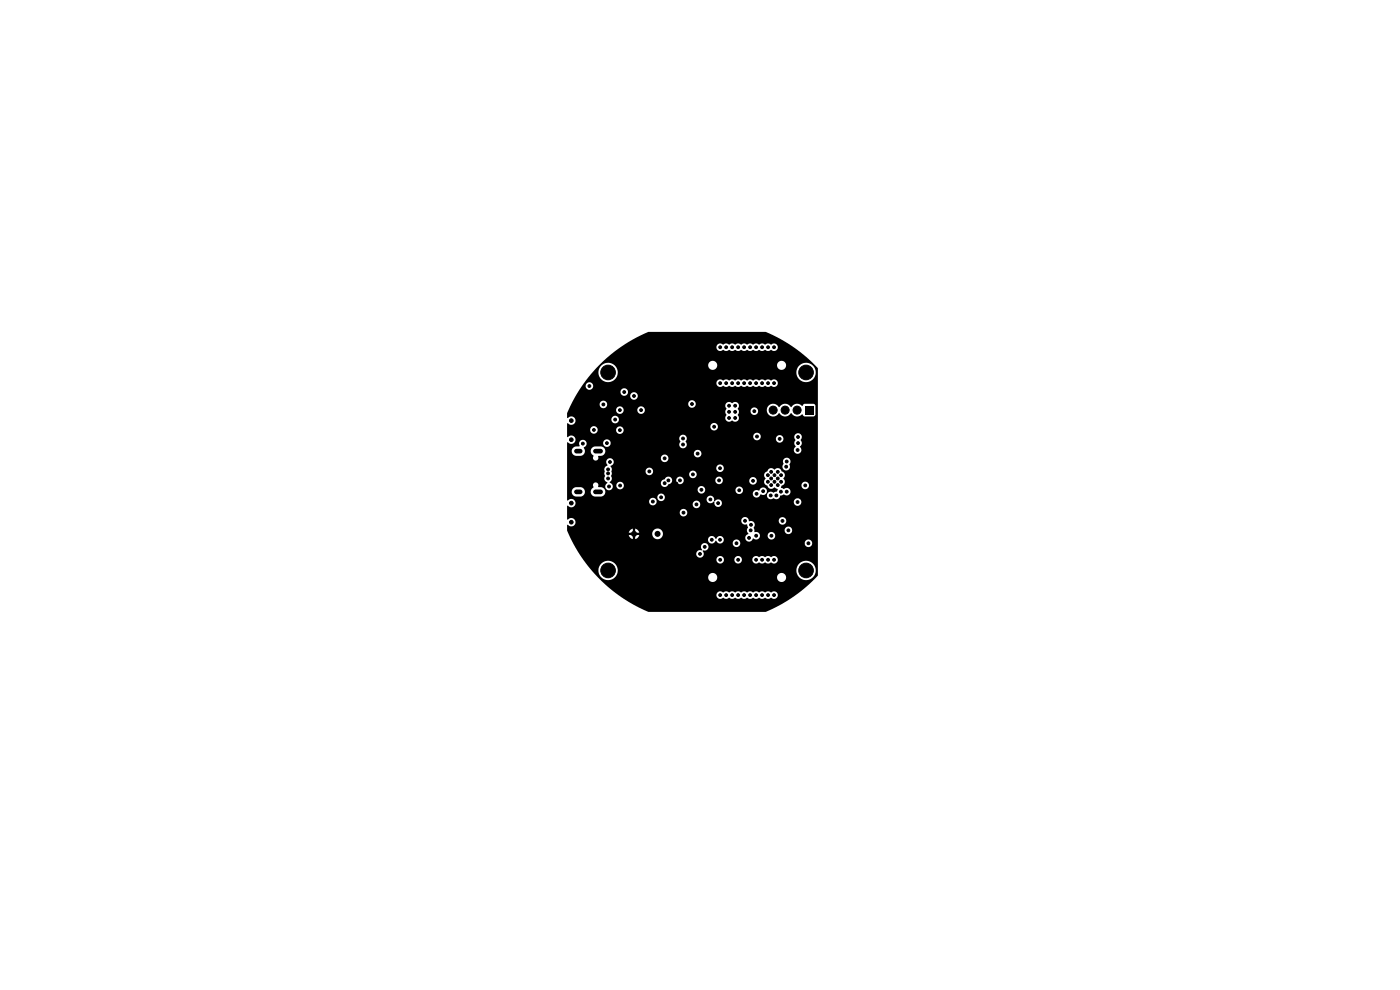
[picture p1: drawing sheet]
<svg xmlns="http://www.w3.org/2000/svg" width="297mm" height="210mm" viewBox="0 0 297 210" stroke-linecap="round" stroke-linejoin="round" font-family="sans-serif">
<g fill="#000" stroke="#000" stroke-width=".21">
<circle cx="129" cy="79" r="1.55"/>
<circle cx="152.8" cy="73.7" r=".3"/>
<circle cx="154.1" cy="73.7" r=".3"/>
<circle cx="155.3" cy="73.7" r=".3"/>
<circle cx="156.6" cy="73.7" r=".3"/>
<circle cx="157.9" cy="73.7" r=".3"/>
<circle cx="159.1" cy="73.7" r=".3"/>
<circle cx="160.4" cy="73.7" r=".3"/>
<circle cx="161.7" cy="73.7" r=".3"/>
<circle cx="162.9" cy="73.7" r=".3"/>
<circle cx="164.2" cy="73.7" r=".3"/>
<circle cx="171" cy="79" r="1.55"/>
<circle cx="121.2" cy="93.3" r=".39"/>
<circle cx="121.2" cy="89.2" r=".39"/>
<circle cx="123.7" cy="94.1" r=".3"/>
<circle cx="125" cy="81.9" r=".3"/>
<circle cx="126" cy="91.2" r=".3"/>
<circle cx="128" cy="85.8" r=".3"/>
<circle cx="128.8" cy="94" r=".3"/>
<circle cx="129" cy="99.6" r=".3"/>
<circle cx="129.4" cy="98" r=".3"/>
<circle cx="130.5" cy="89" r=".3"/>
<circle cx="131.5" cy="87" r=".3"/>
<circle cx="131.5" cy="91.3" r=".3"/>
<circle cx="132.4" cy="83.2" r=".3"/>
<circle cx="134.5" cy="84" r=".3"/>
<circle cx="136" cy="87" r=".3"/>
<circle cx="141" cy="98.8" r=".3"/>
<circle cx="141" cy="97.2" r=".3"/>
<circle cx="144.9" cy="93" r=".3"/>
<circle cx="144.9" cy="94.3" r=".3"/>
<circle cx="145.9" cy="96.2" r=".3"/>
<circle cx="146.8" cy="85.7" r=".3"/>
<circle cx="148" cy="96.2" r=".3"/>
<circle cx="148.5" cy="99.5" r=".3"/>
<circle cx="151.5" cy="90.5" r=".3"/>
<circle cx="152.8" cy="84" r=".3"/>
<circle cx="152.8" cy="99.3" r=".3"/>
<circle cx="152.8" cy="97.8" r=".3"/>
<circle cx="152.8" cy="81.3" r=".3"/>
<circle cx="154.1" cy="81.3" r=".3"/>
<circle cx="154.7" cy="87.4" r=".3"/>
<circle cx="154.7" cy="88.7" r=".3"/>
<circle cx="154.7" cy="86.1" r=".3"/>
<circle cx="155.3" cy="81.3" r=".3"/>
<circle cx="156" cy="87.4" r=".3"/>
<circle cx="156" cy="88.7" r=".3"/>
<circle cx="156" cy="86.1" r=".3"/>
<circle cx="156.6" cy="81.3" r=".3"/>
<circle cx="157.9" cy="81.3" r=".3"/>
<circle cx="159.1" cy="81.3" r=".3"/>
<circle cx="160" cy="87.2" r=".3"/>
<circle cx="160.4" cy="81.3" r=".3"/>
<circle cx="160.6" cy="92.6" r=".3"/>
<circle cx="161.7" cy="81.3" r=".3"/>
<circle cx="162.9" cy="81.3" r=".3"/>
<circle cx="164" cy="87" r=".85"/>
<circle cx="164.2" cy="81.3" r=".3"/>
<circle cx="165.4" cy="93.1" r=".3"/>
<circle cx="166.6" cy="87" r=".85"/>
<circle cx="166.8" cy="99" r=".3"/>
<circle cx="166.9" cy="97.9" r=".3"/>
<circle cx="169.1" cy="87" r=".85"/>
<circle cx="169.2" cy="95.5" r=".3"/>
<circle cx="169.3" cy="92.7" r=".3"/>
<circle cx="169.3" cy="94" r=".3"/>
<circle cx="121.2" cy="110.8" r=".39"/>
<circle cx="121.2" cy="106.7" r=".39"/>
<circle cx="129" cy="101.5" r=".3"/>
<circle cx="129" cy="100.4" r=".3"/>
<circle cx="129.2" cy="103.2" r=".3"/>
<circle cx="131.5" cy="103" r=".3"/>
<circle cx="137.8" cy="100" r=".3"/>
<circle cx="138.5" cy="106.4" r=".3"/>
<circle cx="140.2" cy="105.5" r=".3"/>
<circle cx="141" cy="102.5" r=".3"/>
<circle cx="141.8" cy="101.9" r=".3"/>
<circle cx="143.5" cy="102.6" r=".3"/>
<circle cx="144.2" cy="101.9" r=".3"/>
<circle cx="145" cy="108.8" r=".3"/>
<circle cx="145" cy="107.2" r=".3"/>
<circle cx="147" cy="100.6" r=".3"/>
<circle cx="147.8" cy="107" r=".3"/>
<circle cx="148.5" cy="117.5" r=".3"/>
<circle cx="148.8" cy="103.9" r=".3"/>
<circle cx="149.2" cy="106.5" r=".3"/>
<circle cx="149.5" cy="116" r=".3"/>
<circle cx="150.7" cy="106" r=".3"/>
<circle cx="151" cy="114.5" r=".3"/>
<circle cx="152.3" cy="106.7" r=".3"/>
<circle cx="152.5" cy="101.9" r=".3"/>
<circle cx="152.8" cy="114.5" r=".3"/>
<circle cx="152.8" cy="118.7" r=".3"/>
<circle cx="154.3" cy="113.5" r=".3"/>
<circle cx="156.2" cy="115.2" r=".3"/>
<circle cx="156.6" cy="118.7" r=".3"/>
<circle cx="156.8" cy="104" r=".3"/>
<circle cx="158.1" cy="110.5" r=".3"/>
<circle cx="158.4" cy="103.9" r=".3"/>
<circle cx="158.9" cy="114.1" r=".3"/>
<circle cx="159.2" cy="112.5" r=".3"/>
<circle cx="159.3" cy="111.3" r=".3"/>
<circle cx="159.8" cy="102" r=".3"/>
<circle cx="160.4" cy="118.7" r=".3"/>
<circle cx="160.4" cy="113.6" r=".3"/>
<circle cx="160.5" cy="104.7" r=".3"/>
<circle cx="161.2" cy="107.2" r=".3"/>
<circle cx="161.7" cy="118.7" r=".3"/>
<circle cx="161.9" cy="104.2" r=".3"/>
<circle cx="162.9" cy="100.8" r=".3"/>
<circle cx="162.9" cy="102.2" r=".3"/>
<circle cx="162.9" cy="118.7" r=".3"/>
<circle cx="163.5" cy="105.1" r=".3"/>
<circle cx="163.6" cy="101.5" r=".3"/>
<circle cx="163.6" cy="102.9" r=".3"/>
<circle cx="163.6" cy="100.1" r=".3"/>
<circle cx="163.6" cy="113.7" r=".3"/>
<circle cx="164.2" cy="118.7" r=".3"/>
<circle cx="164.3" cy="100.8" r=".3"/>
<circle cx="164.3" cy="102.2" r=".3"/>
<circle cx="164.7" cy="105.1" r=".3"/>
<circle cx="165" cy="101.5" r=".3"/>
<circle cx="165" cy="102.9" r=".3"/>
<circle cx="165" cy="100.1" r=".3"/>
<circle cx="165.7" cy="104.3" r=".3"/>
<circle cx="165.7" cy="100.8" r=".3"/>
<circle cx="165.7" cy="102.2" r=".3"/>
<circle cx="166" cy="110.5" r=".3"/>
<circle cx="166.9" cy="104.3" r=".3"/>
<circle cx="167.2" cy="112.5" r=".3"/>
<circle cx="169" cy="115.2" r=".3"/>
<circle cx="169.2" cy="106.5" r=".3"/>
<circle cx="170.2" cy="115.2" r=".3"/>
<circle cx="170.8" cy="103" r=".3"/>
<circle cx="171.5" cy="115.2" r=".3"/>
<circle cx="129" cy="121" r="1.55"/>
<circle cx="152.8" cy="126.2" r=".3"/>
<circle cx="154.1" cy="126.2" r=".3"/>
<circle cx="155.3" cy="126.2" r=".3"/>
<circle cx="156.6" cy="126.2" r=".3"/>
<circle cx="157.9" cy="126.2" r=".3"/>
<circle cx="159.1" cy="126.2" r=".3"/>
<circle cx="160.4" cy="126.2" r=".3"/>
<circle cx="161.7" cy="126.2" r=".3"/>
<circle cx="162.9" cy="126.2" r=".3"/>
<circle cx="164.2" cy="126.2" r=".3"/>
<circle cx="171" cy="121" r="1.55"/>
</g>
<g fill="#000">
<path d="M127.4 77.2l2.3-2.1 2-1.5h20.3a.86 .86 0 0 0 .5 .8 .86 .86 0 0 0 1-.2 1.05 1.05 0 0 0 1.3 0 1.13 1.13 0 0 0 1.2 0 1.13 1.13 0 0 0 1.3 0 1.13 1.13 0 0 0 1.3 0 1.13 1.13 0 0 0 1.3 0 1.13 1.13 0 0 0 1.2 0 1.13 1.13 0 0 0 1.3 0 1.13 1.13 0 0 0 1.3 0 .82 .82 0 0 0 1.1-.1 .82 .82 0 0 0-.1-1.1 .82 .82 0 0 0-1.2 .1 1.05 1.05 0 0 0-1.3 0 1.13 1.13 0 0 0-1.3 0 1.13 1.13 0 0 0-1.2 0 1.13 1.13 0 0 0-1.3 0 1.13 1.13 0 0 0-1.3 0 1.13 1.13 0 0 0-1.2 0 1.13 1.13 0 0 0-1.3 0 1.13 1.13 0 0 0-1.3 0 .8 .8 0 0 0-.8-.2 .8 .8 0 0 0-.5 .7h-20.3l3-1.8 2.9-1.4h24.8l2.9 1.4 3 1.8 2.8 2.2 2.4 2.4v43.9l-2.4 2.3-2.8 2.2-3 1.8-2.9 1.4h-24.8l-3.3-1.6-3.2-2h20.9a.86 .86 0 0 0 .5 .8 .86 .86 0 0 0 1-.2 1.05 1.05 0 0 0 1.3 0 1.13 1.13 0 0 0 1.2 0 1.13 1.13 0 0 0 1.3 0 1.13 1.13 0 0 0 1.3 0 1.13 1.13 0 0 0 1.3 0 1.13 1.13 0 0 0 1.2 0 1.13 1.13 0 0 0 1.3 0 1.13 1.13 0 0 0 1.3 0 .82 .82 0 0 0 1.1-.1 .82 .82 0 0 0-.1-1.2 .82 .82 0 0 0-1.2 .2 1.05 1.05 0 0 0-1.3 0 1.13 1.13 0 0 0-1.3 0 1.13 1.13 0 0 0-1.2 0 1.13 1.13 0 0 0-1.3 0 1.13 1.13 0 0 0-1.3 0 1.13 1.13 0 0 0-1.2 0 1.13 1.13 0 0 0-1.3 0 1.13 1.13 0 0 0-1.3 0 .8 .8 0 0 0-.8-.2 .8 .8 0 0 0-.5 .7h-20.9l-3-2.5-2.7-2.8h1.5a2.05 2.05 0 0 0 1.2 1.9 2.05 2.05 0 0 0 2.2-.2h19.9l.1 .2a.97 .97 0 0 0 1 .7 .97 .97 0 0 0 .9-.9h12.6l.1 .2a.97 .97 0 0 0 1.6 .4 .97 .97 0 0 0-.4-1.6 .97 .97 0 0 0-1.3 1h-12.6v-.2a.97 .97 0 0 0-1.1-.9 .97 .97 0 0 0-.9 1.1h-19.9l.5-.7 .3-1h37.8v.2a2.05 2.05 0 0 0 3.2 1.7 2.05 2.05 0 0 0 0-3.5 2.05 2.05 0 0 0-3.2 1.6l-37.9-.1a2.05 2.05 0 0 0-2-1.8 2.05 2.05 0 0 0-2.1 1.9h-1.5l-1.7-2.2h28.3a.8 .8 0 0 0 .8 .8 .8 .8 0 0 0 .8-.8h2.2v.1a.8 .8 0 0 0 .9 .7 .8 .8 0 0 0 .7-.8h2.2v.1a.87 .87 0 0 0 1.5 .5 1.05 1.05 0 0 0 1.3 0 1.13 1.13 0 0 0 1.3 0 .82 .82 0 0 0 1.1-.1 .82 .82 0 0 0-.1-1.2 .82 .82 0 0 0-1.2 .2 1.05 1.05 0 0 0-1.3 0 1.13 1.13 0 0 0-1.3 0 .8 .8 0 0 0-.8-.2 .8 .8 0 0 0-.5 .7h-2.2v-.2a.8 .8 0 0 0-.9-.6 .8 .8 0 0 0-.7 .8h-2.2v-.2a.8 .8 0 0 0-.9-.6 .8 .8 0 0 0-.7 .8h-28.3l-.8-1.3h24.8v.2a.83 .83 0 0 0 1.2 .6 .83 .83 0 0 0 .2-1.4l.1-.1a.81 .81 0 0 0 1.1-.7 .81 .81 0 0 0-1.2-.7 .81 .81 0 0 0-.2 1.3l-.1 .1a.8 .8 0 0 0-1.1 .7h-24.8l-1.7-3h29a.85 .85 0 0 0 .7 .9 .85 .85 0 0 0 1-.6l.1 .2a.8 .8 0 0 0 1.2 .3h2.2v.1a.8 .8 0 0 0 .9 .7 .8 .8 0 0 0 .7-.8h13.7v.1a.8 .8 0 0 0 1.2 .6 .8 .8 0 0 0 0-1.3 .8 .8 0 0 0-1.2 .6h-13.7a.8 .8 0 0 0-.8-.8 .8 .8 0 0 0-.8 .8l-2.1-.1a.84 .84 0 0 0-.2-1.3 .84 .84 0 0 0-1.2 .5 .87 .87 0 0 0-.9-.6 .87 .87 0 0 0-.8 .7h-29l-.7-1.4h13.7v.5h-.8l.2 .5 .6 .4v-.8h.6v.8l.7-.6 .1-.3h-.8l.1-.3h3.5v.1a1.14 1.14 0 0 0 1.7 .9 1.14 1.14 0 0 0 0-1.9 1.14 1.14 0 0 0-1.7 .9h-3.5l-.1-.2h.8l-.2-.5-.6-.4v.8h-.6v-.8l-.6 .4-.2 .5h-12.9l-.2-.5 .1-1.2a.95 .95 0 0 0 1.2 .3 .95 .95 0 0 0 .4-1.2h35.3v.2a.91 .91 0 0 0 1.2 .6l.1 .4a.63 .63 0 0 1-.2 .8l.3 .9a.83 .83 0 0 0-.3 1.4 .83 .83 0 0 0 1.4-.5h.1a.8 .8 0 0 0 .9 .2 .8 .8 0 0 0 .4-.8h1.6v.1a.8 .8 0 0 0 1.3 .6 .8 .8 0 0 0 0-1.3 .8 .8 0 0 0-1.3 .6h-1.6a1.05 1.05 0 0 0-1.2-.8l.1-.4h6.3a.8 .8 0 0 0 1.1 .9 .8 .8 0 0 0 .3-1.4 .8 .8 0 0 0-1.3 .4l-.1 .1h-6.3l-.2-.4a.87 .87 0 0 0 .1-1.2 .87 .87 0 0 0-1.1-.2v-.2h6.3a.8 .8 0 0 0 1.1 .9 .8 .8 0 0 0 .2-1.4 .8 .8 0 0 0-1.3 .4v.1h-6.3a.8 .8 0 0 0-.8-.7 .8 .8 0 0 0-.8 .7h-35.3a1 1 0 0 0-1.6-.2l-.1-1.5h23.9v.1a.8 .8 0 0 0 1.2 .6 .8 .8 0 0 0 0-1.3 .8 .8 0 0 0-1.2 .6h-23.9l.1-1.4a.95 .95 0 0 0 1.2 .2 .95 .95 0 0 0 .4-1.2h15.7v.2a.8 .8 0 0 0 .6 .7 .8 .8 0 0 0 .8-.3h7.8v.2a.8 .8 0 0 0 1.3 .6 .8 .8 0 0 0 0-1.4 .8 .8 0 0 0-1.3 .6h-7.8a.8 .8 0 0 0-.3-1.2 .8 .8 0 0 0-1.1 .6h-15.7a1 1 0 0 0-1.6-.1l-.1-.8h19.1v.2a.8 .8 0 0 0 .7 .7 .8 .8 0 0 0 .9-.4h8.9v.1a.86 .86 0 0 0 .7 .7 .86 .86 0 0 0 .9-.3h.1a.81 .81 0 0 0 .8 1.1 .81 .81 0 0 0 .7-1.1h15.3v.2a.8 .8 0 0 0 1.2 .6 .8 .8 0 0 0 0-1.4 .8 .8 0 0 0-1.2 .6h-15.3a.88 .88 0 0 0-1.5-.1l-.1-.1a.81 .81 0 0 0-.6-1 .81 .81 0 0 0-1 .7l-8.9-.1a.8 .8 0 0 0-.5-1.1 .8 .8 0 0 0-1.1 .7h-19.1v-1h1l.2 .6 .5 .3h1.2a1.01 1.01 0 0 0 .9-.9h1.2l.2 .6 .5 .3h1.5a1.01 1.01 0 0 0 .9-1 1.01 1.01 0 0 0-.9-1h-.6a.64 .64 0 0 0-.1-.8 .64 .64 0 0 0-.9 .1l-.1 .4 .1 .4-.5 .5-.1 .5h-1.2a1.01 1.01 0 0 0-.9-1.1l-1.2 .1-.5 .3-.2 .7h-1v-4.9h7.9v1a.7 .7 0 0 1 0 .9 .81 .81 0 0 0 .6 .9l.1 .1a.82 .82 0 0 0-.4 1.2 .82 .82 0 0 0 1.2 .2h18.3v.2a.8 .8 0 0 0 .8 .7 .8 .8 0 0 0 .8-.8h6.4v.2a.8 .8 0 0 0 1.3 .6h2.4v.1a.85 .85 0 0 0 .8 .7 .85 .85 0 0 0 .9-.6 .84 .84 0 0 0 1.2-.4 .84 .84 0 0 0-.5-1.1 .84 .84 0 0 0-1.1 .7l-.3-.1a.8 .8 0 0 0-1 .7l-2.4-.1a.8 .8 0 0 0-.1-1.3 .8 .8 0 0 0-1.2 .6l-6.4-.1a.8 .8 0 0 0-.8-.7 .8 .8 0 0 0-.8 .7h-18.3l.3-.4v-.5h.7a.8 .8 0 0 0 1.1 .9 .8 .8 0 0 0 .3-1.4h8.1v.2a.86 .86 0 0 0 .8 .7 .86 .86 0 0 0 .9-.6 .8 .8 0 0 0 .7-.9h.8v.2a.8 .8 0 0 0 .9 .7 .8 .8 0 0 0 .8-.9h6.6v.2a.8 .8 0 0 0 .9 .7 .8 .8 0 0 0 .8-.8h5.5v.2a.8 .8 0 0 0 1.3 .6 .8 .8 0 0 0 0-1.4 .8 .8 0 0 0-1.3 .6l-5.5-.1a.8 .8 0 0 0-.9-.7 .8 .8 0 0 0-.8 .7h-6.6l-.1-.1a.8 .8 0 0 0-.8-.6 .8 .8 0 0 0-.8 .7h-.8v-.1a.87 .87 0 0 0-.9-.6 .87 .87 0 0 0-.8 .6 .8 .8 0 0 0-.7 .7h-8.1a.8 .8 0 0 0-1.4 .5h-.7l-.7-.6a1.06 1.06 0 0 0 .3-1.4l.2-.4-.1-.6h7.2v.2a.8 .8 0 0 0 .6 .7 .8 .8 0 0 0 .8-.2h7.9v.1a.8 .8 0 0 0 .8 .7 .8 .8 0 0 0 .8-.7h14.3l.1 .5a.44 .44 0 0 1 .2 .4 .44 .44 0 0 1-.3 .4 1.11 1.11 0 0 0 .7 1.1 .89 .89 0 0 0 1.5 .3l.7 .3v.2a.5 .5 0 0 1-.7 .5l-.2 .1a.84 .84 0 0 0-1.2 0 .84 .84 0 0 0 .1 1.2 .84 .84 0 0 0 1.1 0 .9 .9 0 0 0 1.5-.6h.3a.61 .61 0 0 1 .9 0 .83 .83 0 0 0 .8-1.2 .83 .83 0 0 0-1.4-.2l-.5-.3 .1-.4 .3-.1h3.9a.8 .8 0 0 0 1.1 .8 .8 .8 0 0 0 .3-1.3 .8 .8 0 0 0-1.3 .3l-.1 .2h-3.9a.91 .91 0 0 0 .1-1.4 .89 .89 0 0 0 .3-.9 .89 .89 0 0 0-.7-.7 .87 .87 0 0 0-.7-.6 .87 .87 0 0 0-.8 .3 .96 .96 0 0 0-1.6 .4l-.4 .3-.2 .4h-14.3a.8 .8 0 0 0-.7-.9 .8 .8 0 0 0-.9 .8h-7.9l.2-.4v-.4l-.5-.6h13.9a.8 .8 0 0 0 1 .9 .8 .8 0 0 0 .5-1.2h12.6v.2a.84 .84 0 0 0 1.1 .6 .84 .84 0 0 0 .4-1.3 .83 .83 0 0 0-.1-1.1 .83 .83 0 0 0-1.1 0 .83 .83 0 0 0-.1 1.2l-.2 .4h-12.6a.8 .8 0 0 0-.8-.4 .8 .8 0 0 0-.7 .7h-13.9a.8 .8 0 0 0-1.1 .7h-7.2l.1-.6-.3-.4a.93 .93 0 0 0 .4-1.5 .84 .84 0 0 0-1.2 .1 .84 .84 0 0 0 .2 1.2l-.5 .4-.2 .4h-7.9v-3.7h1l.2 .5 .5 .4h1.2a1.01 1.01 0 0 0 .9-.9h1.2l.2 .5 .4 .3a.61 .61 0 0 0 .2 1 .61 .61 0 0 0 .8-.5h13.3v.2a.8 .8 0 0 0 1.2 .6 .8 .8 0 0 0 0-1.4 .8 .8 0 0 0-1.2 .6h-13.3v-.3l1-.2 .4-.5h18.9v.2a.8 .8 0 0 0 1.2 .6 .8 .8 0 0 0 0-1.4 .8 .8 0 0 0-1.2 .6h-18.9l.1-.7h40v.1a.83 .83 0 0 0 1.3 .6 .83 .83 0 0 0 0-1.4 1.03 1.03 0 0 0 .2-1.4 .83 .83 0 0 0-.1-1.2 .83 .83 0 0 0-1.2 .1 .83 .83 0 0 0 .2 1.2 .94 .94 0 0 0 0 1.3l-.4 .7h-40l-.3-.5-.4-.2h-1.5a1.01 1.01 0 0 0-.9 1.1h-1.2l-.2-.9a.79 .79 0 0 0 .5-1h3.5v.2a.8 .8 0 0 0 1.3 .6 .8 .8 0 0 0 0-1.4 .8 .8 0 0 0-1.3 .6h-3.5a.83 .83 0 0 0-1.2-.5 .83 .83 0 0 0-.2 1.2l-1 .1-.4 .2-.3 .5v.4h-1v-1.9l.1-.1a.91 .91 0 0 0 1.2 .3 .91 .91 0 0 0 .4-1.2h22.1l.1 .5a.39 .39 0 0 1-.1 .7 .82 .82 0 0 0 1.1 .9 .82 .82 0 0 0 .2-1.4l.3-.5-.2-.6h14.3v.2a.8 .8 0 0 0 .6 .7 .8 .8 0 0 0 .9-.4h3.3v.2a.8 .8 0 0 0 1.2 .6 .8 .8 0 0 0 0-1.4 .8 .8 0 0 0-1.2 .6h-3.3a.8 .8 0 0 0-.5-1.2 .8 .8 0 0 0-1 .7h-14.3a.8 .8 0 0 0-.8-.3 .8 .8 0 0 0-.6 .7h-22.1a1 1 0 0 0-1.6-.2l-.1-1.6h4.9v.2a.8 .8 0 0 0 .8 .7 .8 .8 0 0 0 .8-.8h3.9v.1a.8 .8 0 0 0 1.2 .6 .8 .8 0 0 0 0-1.3 .8 .8 0 0 0-1.2 .6h-3.9l-.2-.5-.3-.3h24.4v.2a.8 .8 0 0 0 1.2 .6 .8 .8 0 0 0 0-1.4 .8 .8 0 0 0-1.2 .6h-24.5a.8 .8 0 0 0-1 .7h-4.9l.1-1.3a.95 .95 0 0 0 1.2 .2 .95 .95 0 0 0 .4-1.1h7.7v.2a.8 .8 0 0 0 1.2 .6 .8 .8 0 0 0 0-1.4 .8 .8 0 0 0-1.2 .6h-7.7a.98 .98 0 0 0-1.6-.2l-.1-1 .3-.8h10.1v.2a.8 .8 0 0 0 .9 .7 .8 .8 0 0 0 .7-.9h2.9v.2a.8 .8 0 0 0 1.2 .6 .8 .8 0 0 0 0-1.4 .8 .8 0 0 0-1.2 .6h-2.9a.8 .8 0 0 0-.8-.7 .8 .8 0 0 0-.8 .7h-10.1l.6-1.2h6v.2a.8 .8 0 0 0 .9 .7 .8 .8 0 0 0 .7-1h17.2v.2a.8 .8 0 0 0 .7 .7 .8 .8 0 0 0 .8-.5h6.4l.1 .4a.4 .4 0 0 1-.1 .7l.1 .6a.39 .39 0 0 1 .1 .4 .39 .39 0 0 1-.2 .3 .86 .86 0 0 0 .4 1 .86 .86 0 0 0 1.1-.2 .84 .84 0 0 0 1.2 0 .84 .84 0 0 0-.1-1.2l.2-.4v-.5h2.5v.2a.8 .8 0 0 0 1 .7 .8 .8 0 0 0 .6-1.1h1.9v.2a1.4 1.4 0 0 0 1.1 1.2 1.4 1.4 0 0 0 1.5-.7 1.48 1.48 0 0 0 2.5 0 1.52 1.52 0 0 0 2.4 .3l.5 .5 1.9-.1 .4-.4v-1.9l-.3-.3h-2l-.4 .4a1.57 1.57 0 0 0-2.5 .3 1.48 1.48 0 0 0-2.5 0 1.4 1.4 0 0 0-1.5-.7 1.4 1.4 0 0 0-1.1 1.2l-2-.1a.8 .8 0 0 0-.8-.4 .8 .8 0 0 0-.7 .7h-2.5v-.1a.4 .4 0 0 1 0-.7 .85 .85 0 0 0-.4-1 .85 .85 0 0 0-1 .2l-.1-.1a.8 .8 0 0 0-1.3 .6l-6.3-.1a.8 .8 0 0 0-.6-1 .8 .8 0 0 0-1 .7h-17.2a.8 .8 0 0 0-.9-.6 .8 .8 0 0 0-.7 .7h-6l1.5-2.6h8.9v.1a.8 .8 0 0 0 1.1 .7h1v.2a.8 .8 0 0 0 1.2 .6 .8 .8 0 0 0 0-1.4 .8 .8 0 0 0-1.2 .6h-1h.1a.8 .8 0 0 0 .1-1.4 .8 .8 0 0 0-1.3 .6h-8.9l.8-1.3h.7a.8 .8 0 0 0 1.2 .8 .8 .8 0 0 0 0-1.4h26.6v.2a.87 .87 0 0 0 1.5 .4 1.05 1.05 0 0 0 1.3 .1 1.13 1.13 0 0 0 1.2 0 1.13 1.13 0 0 0 1.3 0 1.13 1.13 0 0 0 1.3 0 1.13 1.13 0 0 0 1.3 0 1.13 1.13 0 0 0 1.2 0 1.13 1.13 0 0 0 1.3 0 1.13 1.13 0 0 0 1.3 0 .82 .82 0 0 0 1.1-.2 .82 .82 0 0 0-.1-1.1 .82 .82 0 0 0-1.2 .1 1.05 1.05 0 0 0-1.3 0 1.13 1.13 0 0 0-1.3 0 1.13 1.13 0 0 0-1.2 0 1.13 1.13 0 0 0-1.3 0 1.13 1.13 0 0 0-1.3 0 1.13 1.13 0 0 0-1.2 0 1.13 1.13 0 0 0-1.3 0 1.13 1.13 0 0 0-1.3 0 .8 .8 0 0 0-.8-.2 .8 .8 0 0 0-.5 .7h-26.6a.8 .8 0 0 0-1.2 .6h-.7l2.3-2.9h1.1v.2a2.05 2.05 0 0 0 2.2 2 2.05 2.05 0 0 0 2-2.2h37.8v.2a2.05 2.05 0 0 0 3.2 1.7 2.05 2.05 0 0 0 0-3.5 2.05 2.05 0 0 0-3.2 1.6h-37.8l-.3-.8-.3-.5h19.7a.97 .97 0 0 0 1 .9 .97 .97 0 0 0 1-.9h12.6l.1 .2a.97 .97 0 0 0 1.6 .4 .97 .97 0 0 0-.4-1.6 .97 .97 0 0 0-1.3 1h-12.6v-.2a.97 .97 0 0 0-1.1-.9 .97 .97 0 0 0-.9 1.1h-19.7l-.1-.1a2.06 2.06 0 0 0-2.2-.4 2.06 2.06 0 0 0-1.3 1.8h-1.1zM170.8 86.2h1.7v1.7h-1.7z"/>
<circle cx="134.5" cy="113.3" r=".63"/>
<circle cx="139.5" cy="113.3" r=".63"/>
</g>
<path d="M122.3 95.7h.8M126.3 95.7h1.1M122.3 104.3h.8M126.3 104.3h1.1" fill="none" stroke="#000" stroke-width="1"/>
</svg>
